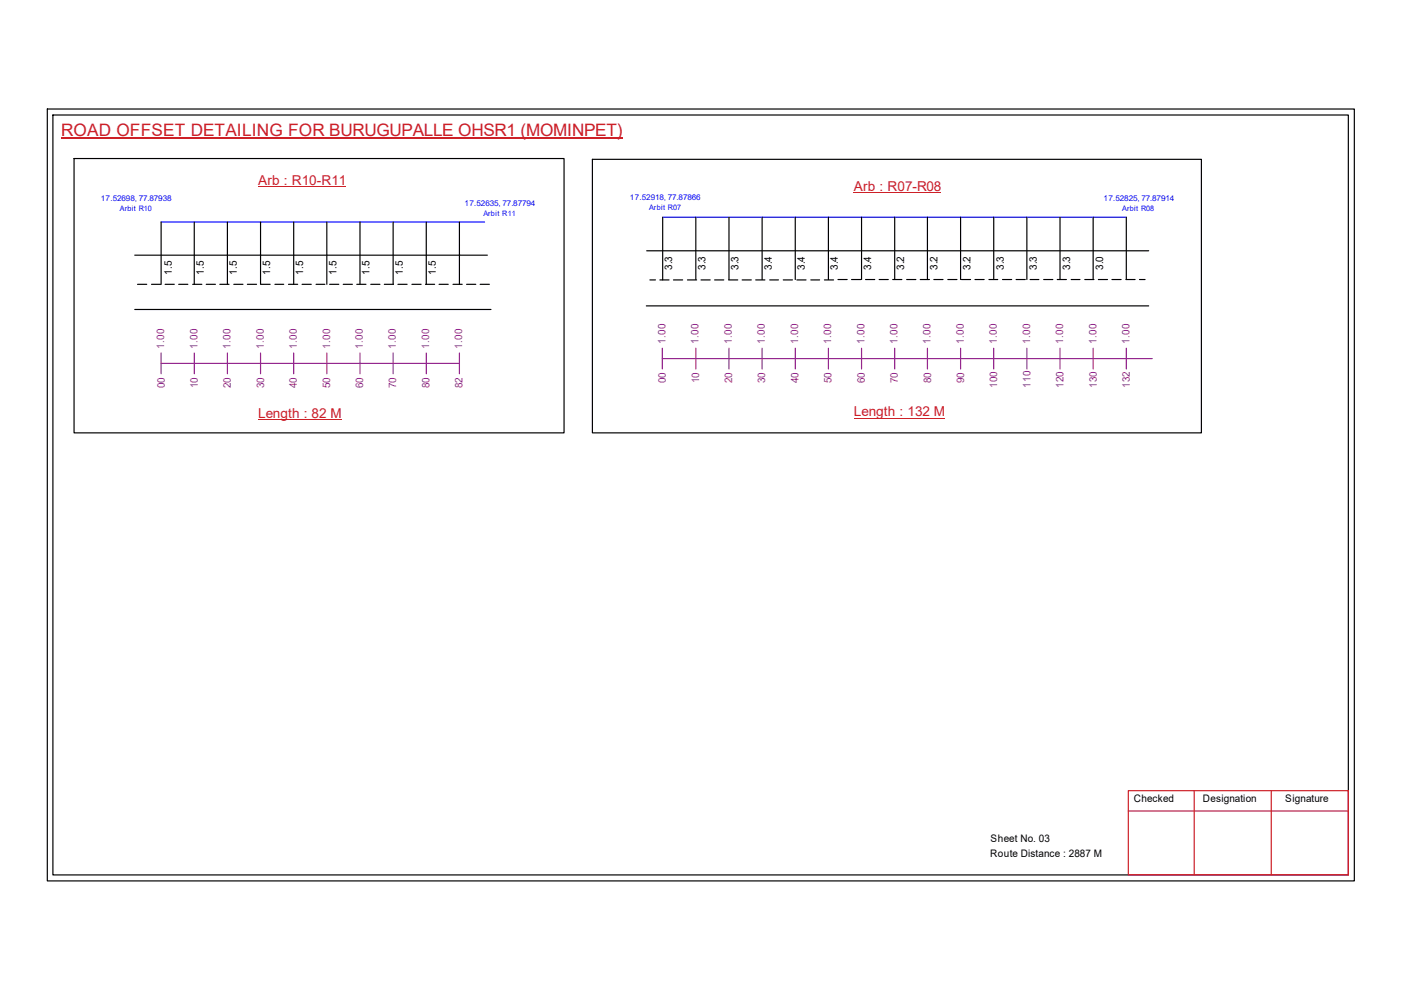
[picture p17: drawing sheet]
<svg xmlns="http://www.w3.org/2000/svg" width="297mm" height="210mm" viewBox="0 0 297 210" stroke-linecap="round" stroke-linejoin="round" font-family="sans-serif">
<defs><g id="words">
<text font-size="3.6" fill="#cd2027" x="13" y="28.9">ROAD OFFSET DETAILING FOR BURUGUPALLE OHSR1 (MOMINPET)</text>
<g font-size="2.9" fill="#cd2027">
<text x="54.7" y="39.3">Arb : R10-R11</text>
<text x="181.1" y="40.5">Arb : R07-R08</text>
<text x="54.7" y="88.6">Length : 82 M</text>
<text x="181.1" y="88.3">Length : 132 M</text>
</g>
<g font-size="2.2">
<text x="36.4" y="58.3" transform="rotate(-90 36.4 58.3)">1.5</text>
<text x="43.2" y="58.3" transform="rotate(-90 43.2 58.3)">1.5</text>
<text x="50.2" y="58.3" transform="rotate(-90 50.2 58.3)">1.5</text>
<text x="57.3" y="58.3" transform="rotate(-90 57.3 58.3)">1.5</text>
<text x="64.3" y="58.3" transform="rotate(-90 64.3 58.3)">1.5</text>
<text x="71.3" y="58.3" transform="rotate(-90 71.3 58.3)">1.5</text>
<text x="78.4" y="58.3" transform="rotate(-90 78.4 58.3)">1.5</text>
<text x="85.4" y="58.3" transform="rotate(-90 85.4 58.3)">1.5</text>
<text x="92.4" y="58.3" transform="rotate(-90 92.4 58.3)">1.5</text>
<text x="142.5" y="57.3" transform="rotate(-90 142.5 57.3)">3.3</text>
<text x="149.6" y="57.3" transform="rotate(-90 149.6 57.3)">3.3</text>
<text x="156.6" y="57.3" transform="rotate(-90 156.6 57.3)">3.3</text>
<text x="163.6" y="57.3" transform="rotate(-90 163.6 57.3)">3.4</text>
<text x="170.6" y="57.3" transform="rotate(-90 170.6 57.3)">3.4</text>
<text x="177.7" y="57.3" transform="rotate(-90 177.7 57.3)">3.4</text>
<text x="184.7" y="57.3" transform="rotate(-90 184.7 57.3)">3.4</text>
<text x="191.7" y="57.3" transform="rotate(-90 191.7 57.3)">3.2</text>
<text x="198.8" y="57.3" transform="rotate(-90 198.8 57.3)">3.2</text>
<text x="205.8" y="57.3" transform="rotate(-90 205.8 57.3)">3.2</text>
<text x="212.8" y="57.3" transform="rotate(-90 212.8 57.3)">3.3</text>
<text x="219.8" y="57.3" transform="rotate(-90 219.8 57.3)">3.3</text>
<text x="226.9" y="57.3" transform="rotate(-90 226.9 57.3)">3.3</text>
<text x="233.9" y="57.3" transform="rotate(-90 233.9 57.3)">3.0</text>
<text x="240.4" y="170.1">Checked</text>
<text x="255.1" y="170.1">Designation</text>
<text x="272.5" y="170.1">Signature</text>
<text x="210" y="178.6">Sheet No. 03</text>
<text x="209.9" y="181.7">Route Distance : 2887 M</text>
</g>
<g font-size="2.2" fill="#93278f">
<text x="34.8" y="73.9" transform="rotate(-90 34.8 73.9)">1.00</text>
<text x="41.9" y="73.9" transform="rotate(-90 41.9 73.9)">1.00</text>
<text x="48.9" y="73.9" transform="rotate(-90 48.9 73.9)">1.00</text>
<text x="55.9" y="73.9" transform="rotate(-90 55.9 73.9)">1.00</text>
<text x="62.9" y="73.9" transform="rotate(-90 62.9 73.9)">1.00</text>
<text x="70" y="73.9" transform="rotate(-90 70 73.9)">1.00</text>
<text x="76.9" y="73.9" transform="rotate(-90 76.9 73.9)">1.00</text>
<text x="83.9" y="73.9" transform="rotate(-90 83.9 73.9)">1.00</text>
<text x="91" y="73.9" transform="rotate(-90 91 73.9)">1.00</text>
<text x="98" y="73.9" transform="rotate(-90 98 73.9)">1.00</text>
<text x="141.1" y="72.9" transform="rotate(-90 141.1 72.9)">1.00</text>
<text x="148.1" y="72.9" transform="rotate(-90 148.1 72.9)">1.00</text>
<text x="155.1" y="72.9" transform="rotate(-90 155.1 72.9)">1.00</text>
<text x="162.2" y="72.9" transform="rotate(-90 162.2 72.9)">1.00</text>
<text x="169.2" y="72.9" transform="rotate(-90 169.2 72.9)">1.00</text>
<text x="176.2" y="72.9" transform="rotate(-90 176.2 72.9)">1.00</text>
<text x="183.3" y="72.9" transform="rotate(-90 183.3 72.9)">1.00</text>
<text x="190.3" y="72.9" transform="rotate(-90 190.3 72.9)">1.00</text>
<text x="197.3" y="72.9" transform="rotate(-90 197.3 72.9)">1.00</text>
<text x="204.3" y="72.9" transform="rotate(-90 204.3 72.9)">1.00</text>
<text x="211.4" y="72.9" transform="rotate(-90 211.4 72.9)">1.00</text>
<text x="218.4" y="72.9" transform="rotate(-90 218.4 72.9)">1.00</text>
<text x="225.4" y="72.9" transform="rotate(-90 225.4 72.9)">1.00</text>
<text x="232.4" y="72.9" transform="rotate(-90 232.4 72.9)">1.00</text>
<text x="239.5" y="72.9" transform="rotate(-90 239.5 72.9)">1.00</text>
<text x="34.9" y="82.3" transform="rotate(-90 34.9 82.3)">00</text>
<text x="41.9" y="82.3" transform="rotate(-90 41.9 82.3)">10</text>
<text x="49" y="82.3" transform="rotate(-90 49 82.3)">20</text>
<text x="56" y="82.3" transform="rotate(-90 56 82.3)">30</text>
<text x="62.9" y="82.3" transform="rotate(-90 62.9 82.3)">40</text>
<text x="70" y="82.3" transform="rotate(-90 70 82.3)">50</text>
<text x="77" y="82.3" transform="rotate(-90 77 82.3)">60</text>
<text x="84" y="82.3" transform="rotate(-90 84 82.3)">70</text>
<text x="91.1" y="82.3" transform="rotate(-90 91.1 82.3)">80</text>
<text x="98.1" y="82.3" transform="rotate(-90 98.1 82.3)">82</text>
<text x="141.2" y="81.3" transform="rotate(-90 141.2 81.3)">00</text>
<text x="148.2" y="81.3" transform="rotate(-90 148.2 81.3)">10</text>
<text x="155.2" y="81.3" transform="rotate(-90 155.2 81.3)">20</text>
<text x="162.3" y="81.3" transform="rotate(-90 162.3 81.3)">30</text>
<text x="169.3" y="81.3" transform="rotate(-90 169.3 81.3)">40</text>
<text x="176.3" y="81.3" transform="rotate(-90 176.3 81.3)">50</text>
<text x="183.3" y="81.3" transform="rotate(-90 183.3 81.3)">60</text>
<text x="190.4" y="81.3" transform="rotate(-90 190.4 81.3)">70</text>
<text x="197.4" y="81.3" transform="rotate(-90 197.4 81.3)">80</text>
<text x="204.4" y="81.3" transform="rotate(-90 204.4 81.3)">90</text>
<text x="211.5" y="82.3" transform="rotate(-90 211.5 82.3)">100</text>
<text x="218.5" y="82.3" transform="rotate(-90 218.5 82.3)">110</text>
<text x="225.5" y="82.3" transform="rotate(-90 225.5 82.3)">120</text>
<text x="232.5" y="82.3" transform="rotate(-90 232.5 82.3)">130</text>
<text x="239.6" y="82.3" transform="rotate(-90 239.6 82.3)">132</text>
</g>
<g font-size="1.7" fill="#00f">
<text x="21.4" y="42.6">17.52698, 77.87938</text>
<text x="98.5" y="43.6">17.52635, 77.87794</text>
<text x="133.6" y="42.4">17.52918, 77.87866</text>
<text x="234" y="42.6">17.52825, 77.87914</text>
</g>
<g font-size="1.6" fill="#00f">
<text x="25.4" y="44.7">Arbit R10</text>
<text x="102.5" y="45.7">Arbit R11</text>
<text x="137.6" y="44.5">Arbit R07</text>
<text x="238" y="44.7">Arbit R08</text>
</g>
</g></defs>
<g fill="none" stroke="#000" stroke-width=".25">
<path d="M10 23.1h277.1v163.7h-277.1zM11.2 24.4h274.7v161.1h-274.7zM15.7 33.6h103.9v58.2h-103.9zM125.6 33.8h129.1v58h-129.1zM28.6 54.1h74.7M34.2 47.1v13.2M41.2 47.1v13.2M48.2 47.1v13.2M55.2 47.1v13.2M62.3 47.1v13.2M69.3 47.1v13.2M76.3 47.1v13.2"/>
<path d="M83.4 47.1v13.2M90.4 47.1v13.2M97.4 47.1v13.2M137.1 53.2h106.4M137.8 59.4h1.2M139.9 59.4h2M140.5 46.1v13.3M142.8 59.4h1.9M145.8 59.4h1.9M147.5 46.1v13.2M148.6 59.4h2M151.5 59.4h2"/>
<path d="M154.5 59.4h1.9M154.6 46.1v13.2M157.3 59.4h2M160.2 59.4h2M161.6 46.1v13.2M163.2 59.4h1.9M166.1 59.4h1.9M168.6 46.1v13.2M168.9 59.4h2M171.9 59.4h1.9M174.8 59.4h1.9M175.6 46.1v13.2"/>
<path d="M177.7 59.3h1.9M180.5 59.3h2M182.7 46.1v13.2M183.5 59.3h2M186.4 59.3h1.9M189.3 59.3h1.9M189.7 46.1v13.2M192.2 59.3h2M195.1 59.3h2M196.6 46.1v13.2M198 59.3h1.9M201 59.3h1.9"/>
<path d="M203.7 46.1v13.2M203.8 59.3h2M206.7 59.3h2M209.7 59.3h1.8M210.7 46.1v13.2M212.6 59.3h1.9M215.4 59.3h2M217.7 46.1v13.2M218.4 59.3h1.9M221.3 59.3h1.9M224.2 59.3h1.9M224.7 46.1v13.2"/>
<path d="M227.1 59.3h1.9M230 59.3h1.9M231.8 46.1v13.2M232.9 59.3h1.9M235.8 59.3h1.9M238.7 59.3h2M238.8 46.1v13.2M241.6 59.3h1.2M28.6 65.6h75.5M29.2 60.3h1.9M32.1 60.3h2M35 60.3h2"/>
<path d="M37.9 60.3h1.9M40.8 60.3h2M43.7 60.3h2M46.6 60.3h2M49.6 60.3h1.9M52.4 60.3h2M55.3 60.3h2M58.3 60.3h1.9M61.2 60.3h1.9M64 60.3h2M67 60.3h1.9M69.9 60.3h1.9"/>
<path d="M72.8 60.3h1.9M75.6 60.3h2M78.6 60.3h2M81.5 60.3h1.9M84.4 60.3h1.9M87.3 60.3h2M90.2 60.3h2M93.1 60.3h1.9M96.1 60.3h1.9M98.9 60.3h2M101.8 60.3h2M137 64.9h106.5"/>
</g>
<path d="M239.2 167.6h46.7v17.9h-46.7zM239.2 172h46.7M253.2 167.6v17.9M269.5 167.6v17.9" fill="none" stroke="#cc1f26" stroke-width=".25"/>
<path d="M13 29.3h118.9" fill="none" stroke="#cd2027" stroke-width=".25"/>
<path d="M34.2 47.1h68.5M140.5 46.1h98.3" fill="none" stroke="#00f" stroke-width=".25"/>
<g fill="none" stroke="#93278f" stroke-width=".25">
<path d="M34.2 77h63.2M34.2 74.8v4.4M41.2 74.8v4.4M48.2 74.8v4.4M55.2 74.8v4.4M62.3 74.8v4.4M69.3 74.8v4.4M76.3 74.8v4.4M83.4 74.8v4.4M90.4 74.8v4.4M97.4 74.8v4.4M140.4 76h103.9"/>
<path d="M140.4 73.8v4.4M147.5 73.8v4.4M154.6 73.8v4.4M161.6 73.8v4.4M168.6 73.8v4.4M175.6 73.8v4.4M182.7 73.8v4.4M189.7 73.8v4.4M196.6 73.8v4.4M203.7 73.8v4.4M210.7 73.8v4.4M217.7 73.8v4.4"/>
<path d="M224.7 73.8v4.4M231.8 73.8v4.4M238.8 73.8v4.4"/>
</g>
<path d="M54.7 39.6h18.7M181.1 40.8h18.4M54.7 89h17.6M181.1 88.6h19.2" fill="none" stroke="#cd2027" stroke-width=".21"/>
<use href="#words"/>
</svg>
